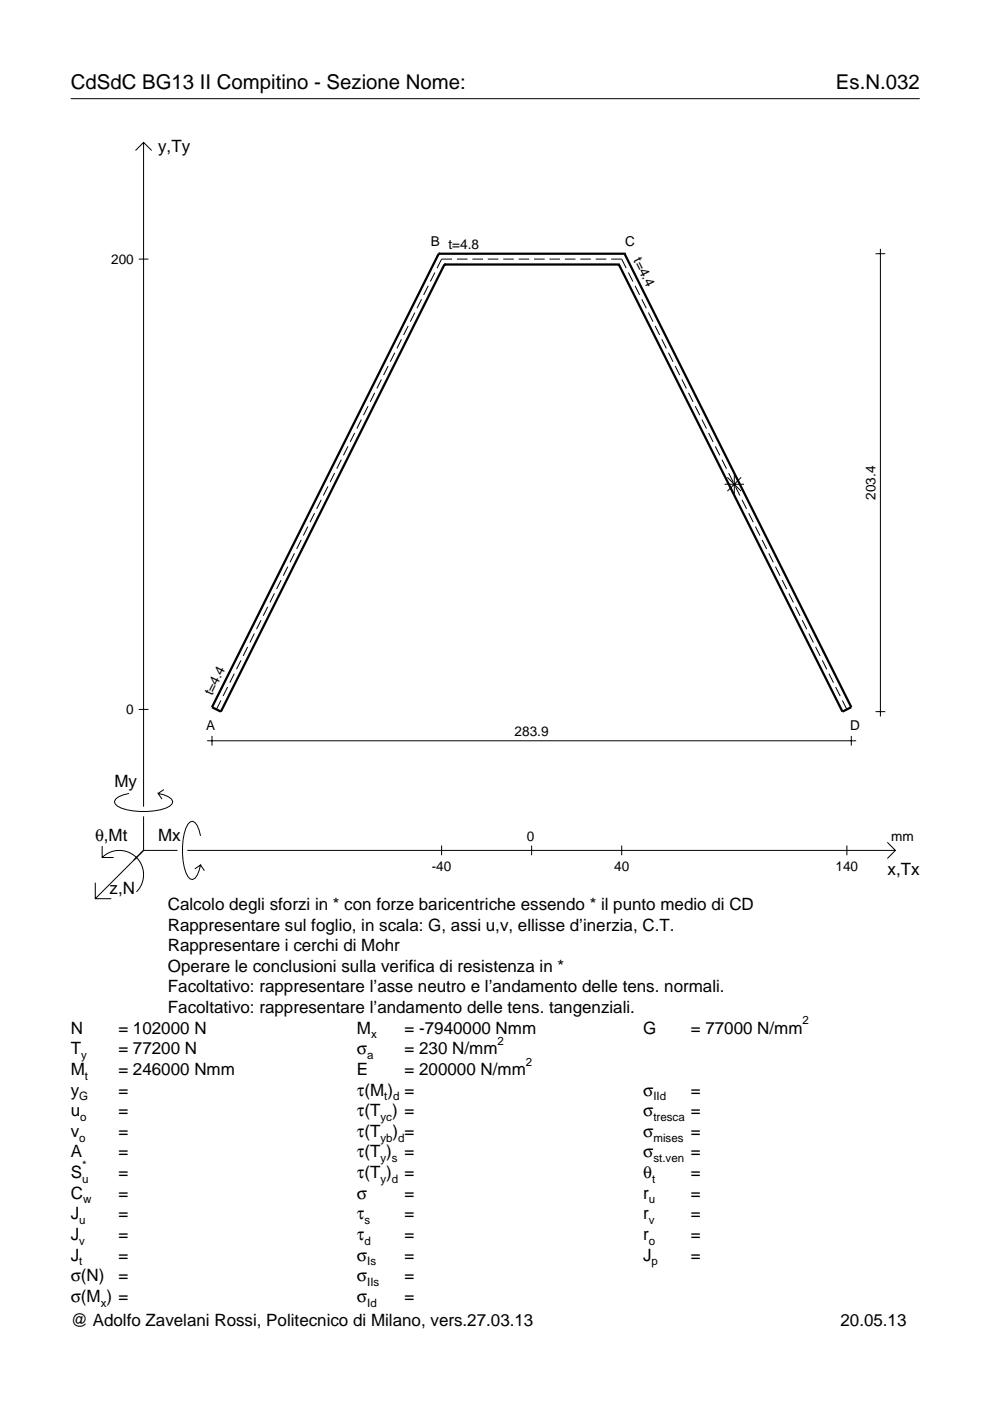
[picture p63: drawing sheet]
<svg xmlns="http://www.w3.org/2000/svg" width="210mm" height="297mm" viewBox="0 0 210 297" stroke-linecap="round" stroke-linejoin="round" font-family="sans-serif">
<defs><g id="words">
<g font-size="4.3">
<text x="15" y="18.9">CdSdC BG13 II Compitino - Sezione Nome:</text>
<text x="177.2" y="18.9">Es.N.032</text>
</g>
<g font-size="3.6">
<text x="33.5" y="32.3">y,Ty</text>
<text x="24.3" y="166.9">My</text>
<text x="20.1" y="178.2">θ,Mt</text>
<text x="33.5" y="178.2">Mx</text>
<text x="188.2" y="185.5">x,Tx</text>
<text x="23.2" y="189.6">z,N</text>
<text x="35.6" y="192.9">Calcolo degli sforzi in * con forze baricentriche essendo * il punto medio di CD</text>
<text x="35.6" y="197.3">Rappresentare sul foglio, in scala: G, assi u,v, ellisse d’inerzia, C.T.</text>
<text x="35.6" y="201.7">Rappresentare i cerchi di Mohr</text>
<text x="35.6" y="206">Operare le conclusioni sulla verifica di resistenza in *</text>
<text x="35.6" y="210.4">Facoltativo: rappresentare l’asse neutro e l’andamento delle tens. normali.</text>
<text x="35.6" y="214.8">Facoltativo: rappresentare l’andamento delle tens. tangenziali.</text>
<text x="15" y="219.2">N</text>
<text x="25.1" y="219.2">= 102000 N</text>
<text x="75.7" y="219.2">M</text>
<text x="85.8" y="219.2">= -7940000 Nmm</text>
<text x="136.4" y="219.2">G</text>
<text x="146.5" y="219.2">= 77000 N/mm</text>
<text x="15" y="227.9">M</text>
<text x="15" y="223.5">T</text>
<text x="25.1" y="227.9">= 246000 Nmm</text>
<text x="25.1" y="223.5">= 77200 N</text>
<text x="75.7" y="223.5">σ</text>
<text x="75.7" y="227.9">E</text>
<text x="85.8" y="223.5">= 230 N/mm</text>
<text x="85.8" y="227.9">= 200000 N/mm</text>
<text x="15" y="232.3">y</text>
<text x="25.1" y="232.3">=</text>
<text x="75.7" y="232.3">τ(M ) =</text>
<text x="136.4" y="232.3">σ</text>
<text x="146.5" y="232.3">=</text>
<text x="15" y="236.7">u</text>
<text x="25.1" y="236.7">=</text>
<text x="75.7" y="236.7">τ(T ) =</text>
<text x="136.4" y="236.7">σ</text>
<text x="146.5" y="236.7">=</text>
<text x="15" y="245.4">A</text>
<text x="15" y="241">v</text>
<text x="25.1" y="241">=</text>
<text x="25.1" y="245.4">=</text>
<text x="75.7" y="245.4">τ(T )</text>
<text x="75.7" y="241">τ(T</text>
<text x="83.3" y="241">) =</text>
<text x="85.8" y="245.4">=</text>
<text x="136.4" y="241">σ</text>
<text x="136.4" y="245.4">σ</text>
<text x="146.5" y="241">=</text>
<text x="146.5" y="245.4">=</text>
<text x="15" y="249.8">S</text>
<text x="25.1" y="249.8">=</text>
<text x="75.7" y="249.8">τ(T )</text>
<text x="85.8" y="249.8">=</text>
<text x="136.4" y="249.8">θ</text>
<text x="146.5" y="249.8">=</text>
<text x="15" y="254.2">C</text>
<text x="25.1" y="254.2">=</text>
<text x="75.7" y="254.2">σ</text>
<text x="85.8" y="254.2">=</text>
<text x="136.4" y="254.2">r</text>
<text x="146.5" y="254.2">=</text>
<text x="15" y="262.9">J</text>
<text x="15" y="258.5">J</text>
<text x="25.1" y="262.9">=</text>
<text x="25.1" y="258.5">=</text>
<text x="75.7" y="258.5">τ</text>
<text x="75.7" y="262.9">τ</text>
<text x="85.8" y="258.5">=</text>
<text x="85.8" y="262.9">=</text>
<text x="136.4" y="262.9">r</text>
<text x="136.4" y="258.5">r</text>
<text x="146.5" y="262.9">=</text>
<text x="146.5" y="258.5">=</text>
<text x="15" y="267.3">J</text>
<text x="25.1" y="267.3">=</text>
<text x="75.7" y="267.3">σ</text>
<text x="85.8" y="267.3">=</text>
<text x="136.4" y="267.3">J</text>
<text x="146.5" y="267.3">=</text>
<text x="15" y="271.7">σ(N)</text>
<text x="25.1" y="271.7">=</text>
<text x="75.7" y="271.7">σ</text>
<text x="85.8" y="271.7">=</text>
<text x="15" y="276">σ(M ) =</text>
<text x="15" y="281.2">@ Adolfo Zavelani Rossi, Politecnico di Milano, vers.27.03.13</text>
<text x="75.7" y="276">σ</text>
<text x="85.8" y="276">=</text>
<text x="178.2" y="281.2">20.05.13</text>
</g>
<g font-size="2.9">
<text x="91.4" y="52.2">B t=4.8</text>
<text x="132.6" y="52.2">C</text>
<text x="23.6" y="55.9">200</text>
<text x="134.3" y="55.2" transform="rotate(63 134.3 55.2)">t=4.4</text>
<text x="185.6" y="105.9" transform="rotate(-90 185.6 105.9)">203.4</text>
<text x="44.9" y="147.6" transform="rotate(-63 44.9 147.6)">t=4.4</text>
<text x="26.8" y="151.4">0</text>
<text x="43.7" y="154.8">A</text>
<text x="180.3" y="154.8">D</text>
<text x="109.1" y="156">283.9</text>
<text x="111.7" y="178.2">0</text>
<text x="189" y="178.2">mm</text>
<text x="91.5" y="184.7">-40</text>
<text x="130.2" y="184.7">40</text>
<text x="177.2" y="184.7">140</text>
</g>
<g font-size="2.4">
<text x="78.7" y="220.2">x</text>
<text x="105.5" y="221.5">2</text>
<text x="170.2" y="217.2">2</text>
<text x="17.2" y="224.5">y</text>
<text x="77.9" y="224.5">a</text>
<text x="111.5" y="225.9">2</text>
<text x="16.8" y="233.3">G</text>
<text x="18" y="228.9">t</text>
<text x="81.5" y="233.3">t d</text>
<text x="138.5" y="233.3">IId</text>
<text x="17" y="237.7">o</text>
<text x="80.7" y="237.7">yc</text>
<text x="138.5" y="237.7">tresca</text>
<text x="16.8" y="242">o</text>
<text x="80.7" y="242">yb d</text>
<text x="138.5" y="242">mises</text>
<text x="17.4" y="250.8">u</text>
<text x="17.4" y="247.8">*</text>
<text x="80.7" y="246.4">y s</text>
<text x="80.7" y="250.8">y d</text>
<text x="138.2" y="250.8">t</text>
<text x="138.5" y="246.4">st.ven</text>
<text x="17.6" y="255.2">w</text>
<text x="137.6" y="255.2">u</text>
<text x="16.8" y="263.9">v</text>
<text x="16.8" y="259.5">u</text>
<text x="77.3" y="259.5">s</text>
<text x="77.3" y="263.9">d</text>
<text x="137.6" y="263.9">o</text>
<text x="137.6" y="259.5">v</text>
<text x="16.8" y="268.3">t</text>
<text x="77.9" y="268.3">Is</text>
<text x="138.2" y="268.3">p</text>
<text x="77.9" y="272.7">IIs</text>
<text x="21.4" y="277">x</text>
<text x="77.9" y="277">Id</text>
</g>
</g></defs>
<g fill="none" stroke="#000" stroke-width=".21">
<path d="M15 20.9h180M28.7 31.9l1.7-1.7 1.8 1.7M30.4 30.2v140.8M29.4 54.9h2.1M92.2 57.8l-1 1.9M95.9 54.9h-2.3l-.9 2M96.9 54.9h2.2M100.2 54.9h2.2M103.4 54.9h2.3M106.7 54.9h2.2M110 54.9h2.2M113.2 54.9h2.3"/>
<path d="M116.5 54.9h2.2M119.8 54.9h2.2M123 54.9h2.3M126.3 54.9h2.2M129.6 54.9h2.2l1 2M133.2 57.8l1 1.9M185.6 53.8h2.1M186.7 52.8v99.1M82.3 77.6l-1 1.9M83.7 74.8l-1 1.9M85.1 71.9l-.9 2M86.5 69.1l-.9 1.9"/>
<path d="M88 66.3l-1 1.9M89.4 63.4l-1 2M90.8 60.6l-1 1.9M134.6 60.6l1 1.9M136.1 63.4l.9 2M137.5 66.3l.9 1.9M138.9 69.1l1 1.9M140.3 71.9l1 2M141.7 74.8l1 1.9M143.2 77.6l.9 1.9M72.4 97.5l-1 1.9M73.8 94.6l-1 1.9"/>
<path d="M75.2 91.8l-1 1.9M76.6 89l-.9 1.9M78 86.1l-.9 1.9M79.4 83.3l-.9 1.9M80.9 80.5l-1 1.9M144.6 80.5l.9 1.9M146 83.3l.9 1.9M147.4 86.1l1 1.9M148.8 89l1 1.9M150.2 91.8l1 1.9M151.7 94.6l.9 1.9M153.1 97.5l.9 1.9"/>
<path d="M62.4 117.3l-.9 1.9M63.9 114.5l-1 1.9M65.3 111.6l-1 2M66.7 108.8l-1 1.9M68.1 106l-1 1.9M69.5 103.1l-.9 2M70.9 100.3l-.9 1.9M153.6 102.7h4.1M154.2 101.2l2.9 2.9M154.5 100.3l1 1.9M155.7 100.6v4.1M155.9 103.1l1 2"/>
<path d="M157.1 101.2l-2.9 2.9M157.3 106l1 1.9M158.7 108.8l1 1.9M160.2 111.6l.9 2M161.6 114.5l.9 1.9M163 117.3l1 1.9M51.1 140l-1 1.9M52.5 137.2l-.9 1.9M53.9 134.3l-.9 1.9M55.3 131.5l-.9 1.9M56.8 128.7l-1 1.9M58.2 125.8l-1 1.9"/>
<path d="M59.6 123l-1 1.9M61 120.1l-.9 2M164.4 120.1l1 2M165.8 123l1 1.9M167.3 125.8l.9 1.9M168.7 128.7l.9 1.9M170.1 131.5l.9 1.9M171.5 134.3l1 1.9M172.9 137.2l1 1.9M174.3 140l1 1.9M29.4 150.4h2.1M43.9 157.1h137.6"/>
<path d="M44.9 156v2.1M46.8 148.5l-.9 1.9M48.3 145.7l-1 1.9M49.7 142.8l-1 1.9M175.8 142.8l.9 1.9M177.2 145.7l.9 1.9M178.6 148.5l1 1.9M180.5 156v2.1M185.6 150.9h2.1M21.7 179.4v2.4h2.4M27.3 168.2a3.6 3.6 0 0 0-3 1.7l.1 .5a5.6 5.6 0 0 0 3.8 1.5 13.4 13.4 0 0 0 7.8-1l.5-.5 .1-.5a3.6 3.6 0 0 0-3.1-1.7l.8 1.2M30.4 173.1v7.2"/>
<path d="M34.7 167.4l-1.2 .8M42.5 177.2a3.6 3.6 0 0 0-1.7-3.1l-.5 .2a5.7 5.7 0 0 0-1.5 3.7 13.3 13.3 0 0 0 1 7.9l.5 .5 .5 .1a3.6 3.6 0 0 0 1.7-3.1l-1.2 .8M93.6 179.3v2M112.7 179.3v2M131.8 179.3v2M179.6 179.3v2M188.1 178.6l1.7 1.7-1.7 1.7M20.2 187.2v3.3h3.4M21.7 181.8a5.1 5.1 0 0 1 7.2 0 5.1 5.1 0 0 1 0 7.3M30.4 180.3l-10.2 10.2M30.4 180.3h7.2M39.7 180.3h150.1"/>
<path d="M42.5 183.4l.8 1.2"/>
</g>
<path d="M93 53.8h.1M93 53.8l-48.1 96.1 1.9 1 47.4-94.8M93 53.8h39.4M94.2 56.1h.1M94.2 56.1h37M131.2 56.1h.1M132.4 53.8h.1M132.4 53.8l48.1 96.1-1.9 1-47.4-94.8" fill="none" stroke="#000" stroke-width=".48"/>
<use href="#words"/>
</svg>
